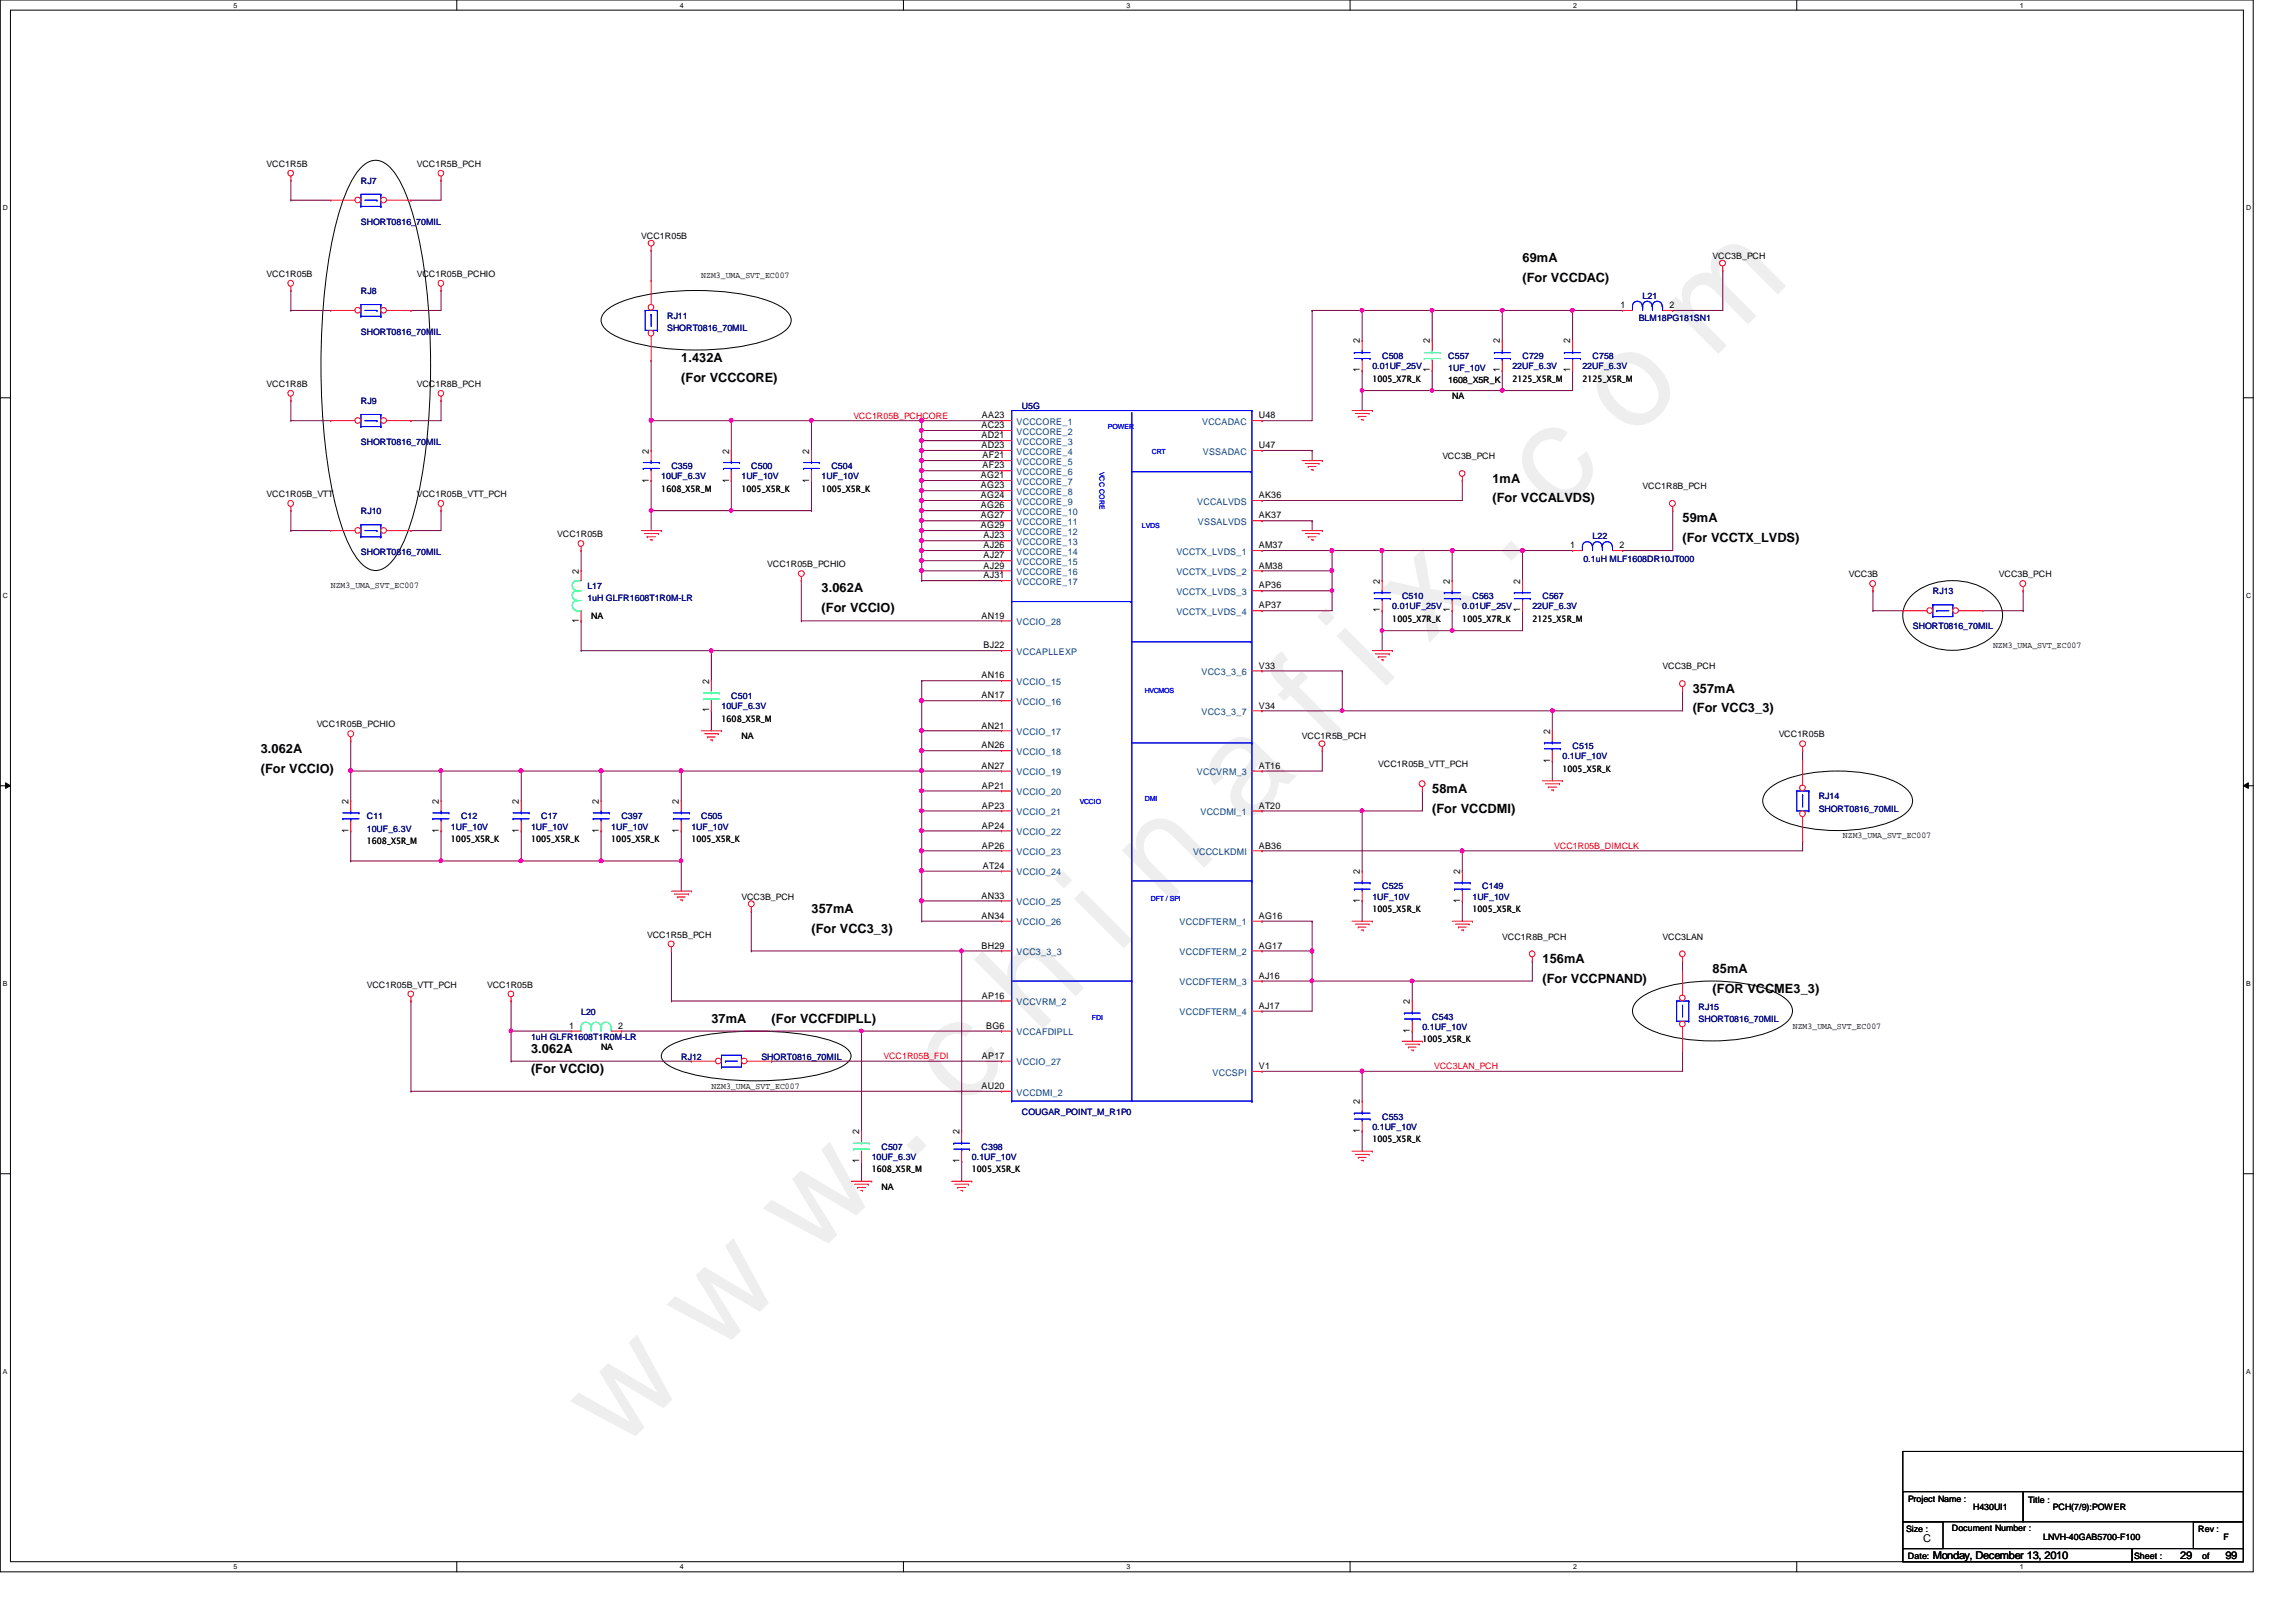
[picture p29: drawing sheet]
<svg xmlns="http://www.w3.org/2000/svg" width="297mm" height="210mm" viewBox="0 0 297 210" stroke-linecap="round" stroke-linejoin="round" font-family="sans-serif">
<defs><g id="words">
<text font-size="17.6" fill="#f0f" x="80.1" y="188" transform="rotate(-45 80.1 188)">w w w . c h i n a f i x . c o m</text>
<g font-size="1.7">
<text x="197" y="33.9">69mA</text>
<text x="197" y="36.5">(For VCCDAC)</text>
<text x="88.1" y="46.9">1.432A</text>
<text x="88.1" y="49.5">(For VCCCORE)</text>
<text x="193.1" y="62.4">1mA</text>
<text x="193.1" y="65">(For VCCALVDS)</text>
<text x="217.7" y="67.6">59mA</text>
<text x="217.7" y="70.2">(For VCCTX_LVDS)</text>
<text x="106.3" y="76.7">3.062A</text>
<text x="106.3" y="79.2">(For VCCIO)</text>
<text x="219" y="89.6">357mA</text>
<text x="219" y="92.2">(For VCC3_3)</text>
<text x="33.7" y="100">(For VCCIO)</text>
<text x="33.7" y="97.4">3.062A</text>
<text x="185.3" y="102.6">58mA</text>
<text x="185.3" y="105.2">(For VCCDMI)</text>
<text x="105" y="118.1">357mA</text>
<text x="105" y="120.7">(For VCC3_3)</text>
<text x="199.6" y="124.6">156mA</text>
<text x="221.6" y="125.9">85mA</text>
<text x="199.6" y="127.2">(For VCCPNAND)</text>
<text x="221.6" y="128.5">(FOR VCCME3_3)</text>
<text x="68.7" y="136.3">3.062A</text>
<text x="92" y="132.4">37mA</text>
<text x="99.8" y="132.4">(For VCCFDIPLL)</text>
<text x="68.7" y="138.9">(For VCCIO)</text>
</g>
<g font-size="1.4">
<text x="248.8" y="199.5">C</text>
<text x="250.1" y="201.7">Monday, December 13, 2010</text>
<text x="282.1" y="201.7">29</text>
<text x="287.9" y="201.7">99</text>
</g>
<g font-size="1.2">
<text x="209.6" y="39.9">1</text>
<text x="216" y="39.9">2</text>
<text x="175.9" y="44.4" transform="rotate(-90 175.9 44.4)">2</text>
<text x="185" y="44.4" transform="rotate(-90 185 44.4)">2</text>
<text x="194.1" y="44.4" transform="rotate(-90 194.1 44.4)">2</text>
<text x="203.2" y="44.4" transform="rotate(-90 203.2 44.4)">2</text>
<text x="175.9" y="48.2" transform="rotate(-90 175.9 48.2)">1</text>
<text x="185" y="48.2" transform="rotate(-90 185 48.2)">1</text>
<text x="194.1" y="48.2" transform="rotate(-90 194.1 48.2)">1</text>
<text x="203.2" y="48.2" transform="rotate(-90 203.2 48.2)">1</text>
<text x="83.9" y="58.7" transform="rotate(-90 83.9 58.7)">2</text>
<text x="94.3" y="58.7" transform="rotate(-90 94.3 58.7)">2</text>
<text x="104.7" y="58.7" transform="rotate(-90 104.7 58.7)">2</text>
<text x="127" y="55.4">AC23</text>
<text x="127" y="56.7">AD21</text>
<text x="127" y="58">AD23</text>
<text x="127" y="54.1">AA23</text>
<text x="127.1" y="59.3">AF21</text>
<text x="162.9" y="54.1">U48</text>
<text x="162.9" y="58">U47</text>
<text x="83.9" y="62.4" transform="rotate(-90 83.9 62.4)">1</text>
<text x="94.3" y="62.4" transform="rotate(-90 94.3 62.4)">1</text>
<text x="104.7" y="62.4" transform="rotate(-90 104.7 62.4)">1</text>
<text x="126.9" y="61.9">AG21</text>
<text x="126.9" y="63.2">AG23</text>
<text x="126.9" y="64.5">AG24</text>
<text x="126.9" y="65.8">AG26</text>
<text x="127.1" y="60.6">AF23</text>
<text x="162.9" y="64.5">AK36</text>
<text x="126.9" y="67.1">AG27</text>
<text x="126.9" y="68.4">AG29</text>
<text x="127.3" y="69.7">AJ23</text>
<text x="127.3" y="71">AJ26</text>
<text x="162.9" y="71">AM37</text>
<text x="162.9" y="67.1">AK37</text>
<text x="203.2" y="71">1</text>
<text x="209.5" y="71">2</text>
<text x="74.9" y="74.3" transform="rotate(-90 74.9 74.3)">2</text>
<text x="127.3" y="72.3">AJ27</text>
<text x="127.3" y="73.6">AJ29</text>
<text x="127.3" y="74.8">AJ31</text>
<text x="162.9" y="73.6">AM38</text>
<text x="162.9" y="76.2">AP36</text>
<text x="178.5" y="75.6" transform="rotate(-90 178.5 75.6)">2</text>
<text x="187.6" y="75.6" transform="rotate(-90 187.6 75.6)">2</text>
<text x="196.7" y="75.6" transform="rotate(-90 196.7 75.6)">2</text>
<text x="74.9" y="80.6" transform="rotate(-90 74.9 80.6)">1</text>
<text x="127" y="80.1">AN19</text>
<text x="127.3" y="83.9">BJ22</text>
<text x="162.9" y="78.7">AP37</text>
<text x="178.5" y="79.2" transform="rotate(-90 178.5 79.2)">1</text>
<text x="187.6" y="79.2" transform="rotate(-90 187.6 79.2)">1</text>
<text x="196.7" y="79.2" transform="rotate(-90 196.7 79.2)">1</text>
<text x="91.7" y="88.5" transform="rotate(-90 91.7 88.5)">2</text>
<text x="127" y="87.8">AN16</text>
<text x="162.9" y="86.5">V33</text>
<text x="91.7" y="92.2" transform="rotate(-90 91.7 92.2)">1</text>
<text x="127" y="94.3">AN21</text>
<text x="127" y="90.4">AN17</text>
<text x="162.9" y="91.7">V34</text>
<text x="200.5" y="95" transform="rotate(-90 200.5 95)">2</text>
<text x="127" y="96.9">AN26</text>
<text x="127" y="99.5">AN27</text>
<text x="162.9" y="99.5">AT16</text>
<text x="200.5" y="98.7" transform="rotate(-90 200.5 98.7)">1</text>
<text x="45.1" y="107.8" transform="rotate(-90 45.1 107.8)">1</text>
<text x="45.1" y="104.1" transform="rotate(-90 45.1 104.1)">2</text>
<text x="56.8" y="107.8" transform="rotate(-90 56.8 107.8)">1</text>
<text x="56.8" y="104.1" transform="rotate(-90 56.8 104.1)">2</text>
<text x="67.1" y="107.8" transform="rotate(-90 67.1 107.8)">1</text>
<text x="67.1" y="104.1" transform="rotate(-90 67.1 104.1)">2</text>
<text x="77.5" y="107.8" transform="rotate(-90 77.5 107.8)">1</text>
<text x="77.5" y="104.1" transform="rotate(-90 77.5 104.1)">2</text>
<text x="87.8" y="107.8" transform="rotate(-90 87.8 107.8)">1</text>
<text x="87.8" y="104.1" transform="rotate(-90 87.8 104.1)">2</text>
<text x="127" y="102.1">AP21</text>
<text x="127" y="104.6">AP23</text>
<text x="127" y="107.2">AP24</text>
<text x="162.9" y="104.6">AT20</text>
<text x="127" y="109.8">AP26</text>
<text x="127.2" y="112.4">AT24</text>
<text x="162.9" y="109.8">AB36</text>
<text x="175.9" y="113.1" transform="rotate(-90 175.9 113.1)">2</text>
<text x="188.9" y="113.1" transform="rotate(-90 188.9 113.1)">2</text>
<text x="127" y="116.3">AN33</text>
<text x="127" y="118.9">AN34</text>
<text x="162.9" y="118.9">AG16</text>
<text x="175.9" y="116.8" transform="rotate(-90 175.9 116.8)">1</text>
<text x="188.9" y="116.8" transform="rotate(-90 188.9 116.8)">1</text>
<text x="127" y="122.8">BH29</text>
<text x="162.9" y="122.8">AG17</text>
<text x="127" y="129.2">AP16</text>
<text x="162.9" y="130.6">AJ17</text>
<text x="162.9" y="126.7">AJ16</text>
<text x="182.4" y="130" transform="rotate(-90 182.4 130)">2</text>
<text x="73.6" y="133.1">1</text>
<text x="80" y="133.1">2</text>
<text x="127" y="137">AP17</text>
<text x="127.6" y="133.1">BG6</text>
<text x="182.4" y="133.7" transform="rotate(-90 182.4 133.7)">1</text>
<text x="127" y="140.9">AU20</text>
<text x="162.9" y="138.3">V1</text>
<text x="175.9" y="142.9" transform="rotate(-90 175.9 142.9)">2</text>
<text x="111.2" y="146.8" transform="rotate(-90 111.2 146.8)">2</text>
<text x="124.1" y="146.8" transform="rotate(-90 124.1 146.8)">2</text>
<text x="175.9" y="146.6" transform="rotate(-90 175.9 146.6)">1</text>
<text x="111.2" y="150.5" transform="rotate(-90 111.2 150.5)">1</text>
<text x="124.1" y="150.5" transform="rotate(-90 124.1 150.5)">1</text>
</g>
<g font-size="1.2" fill="#004080">
<text x="131.5" y="55">VCCCORE_1</text>
<text x="131.5" y="56.3">VCCCORE_2</text>
<text x="131.5" y="57.6">VCCCORE_3</text>
<text x="131.5" y="58.8">VCCCORE_4</text>
<text x="155.5" y="55">VCCADAC</text>
<text x="155.6" y="58.8">VSSADAC</text>
<text x="131.5" y="60.2">VCCCORE_5</text>
<text x="131.5" y="61.5">VCCCORE_6</text>
<text x="131.5" y="62.7">VCCCORE_7</text>
<text x="131.5" y="64.1">VCCCORE_8</text>
<text x="131.5" y="65.3">VCCCORE_9</text>
<text x="154.9" y="65.3">VCCALVDS</text>
<text x="131.5" y="66.6">VCCCORE_10</text>
<text x="131.5" y="67.9">VCCCORE_11</text>
<text x="131.5" y="69.2">VCCCORE_12</text>
<text x="131.5" y="70.5">VCCCORE_13</text>
<text x="131.5" y="71.8">VCCCORE_14</text>
<text x="152.2" y="71.8">VCCTX_LVDS_1</text>
<text x="155" y="67.9">VSSALVDS</text>
<text x="131.5" y="73.1">VCCCORE_15</text>
<text x="131.5" y="74.4">VCCCORE_16</text>
<text x="131.5" y="75.7">VCCCORE_17</text>
<text x="152.2" y="74.4">VCCTX_LVDS_2</text>
<text x="152.2" y="77">VCCTX_LVDS_3</text>
<text x="131.5" y="80.9">VCCIO_28</text>
<text x="152.2" y="79.6">VCCTX_LVDS_4</text>
<text x="131.5" y="88.6">VCCIO_15</text>
<text x="131.5" y="84.8">VCCAPLLEXP</text>
<text x="155.4" y="87.4">VCC3_3_6</text>
<text x="131.5" y="95.1">VCCIO_17</text>
<text x="131.5" y="91.2">VCCIO_16</text>
<text x="155.4" y="92.5">VCC3_3_7</text>
<text x="131.5" y="97.7">VCCIO_18</text>
<text x="131.5" y="100.3">VCCIO_19</text>
<text x="154.9" y="100.3">VCCVRM_3</text>
<text x="131.5" y="102.9">VCCIO_20</text>
<text x="131.5" y="105.5">VCCIO_21</text>
<text x="155.3" y="105.5">VCCDMI_1</text>
<text x="131.5" y="110.7">VCCIO_23</text>
<text x="131.5" y="113.3">VCCIO_24</text>
<text x="131.5" y="108.1">VCCIO_22</text>
<text x="154.3" y="110.7">VCCCLKDMI</text>
<text x="131.5" y="117.1">VCCIO_25</text>
<text x="131.5" y="119.8">VCCIO_26</text>
<text x="152.6" y="119.8">VCCDFTERM_1</text>
<text x="131.5" y="123.6">VCC3_3_3</text>
<text x="152.6" y="123.6">VCCDFTERM_2</text>
<text x="131.5" y="130.1">VCCVRM_2</text>
<text x="152.6" y="131.4">VCCDFTERM_4</text>
<text x="152.6" y="127.5">VCCDFTERM_3</text>
<text x="131.5" y="134">VCCAFDIPLL</text>
<text x="131.5" y="137.9">VCCIO_27</text>
<text x="131.5" y="141.8">VCCDMI_2</text>
<text x="156.9" y="139.2">VCCSPI</text>
</g>
<g font-size="1.1">
<text x="34.5" y="21.6">VCC1R5B</text>
<text x="53.9" y="21.6">VCC1R5B_PCH</text>
<text x="34.5" y="35.8">VCC1R05B</text>
<text x="53.9" y="35.8">VCC1R05B_PCHIO</text>
<text x="83" y="30.9">VCC1R05B</text>
<text x="90.7" y="36">NZM3_UMA_SVT_EC007</text>
<text x="221.6" y="33.5">VCC3B_PCH</text>
<text x="34.5" y="50.1">VCC1R8B</text>
<text x="53.9" y="50.1">VCC1R8B_PCH</text>
<text x="177.5" y="49.4">1005_X7R_K</text>
<text x="187.4" y="49.6">1608_X5R_K</text>
<text x="187.9" y="51.6">NA</text>
<text x="195.7" y="49.4">2125_X5R_M</text>
<text x="204.7" y="49.4">2125_X5R_M</text>
<text x="186.6" y="59.4">VCC3B_PCH</text>
<text x="34.5" y="64.3">VCC1R05B_VTT</text>
<text x="53.9" y="64.3">VCC1R05B_VTT_PCH</text>
<text x="85.6" y="63.6">1608_X5R_M</text>
<text x="95.9" y="63.6">1005_X5R_K</text>
<text x="106.3" y="63.6">1005_X5R_K</text>
<text x="212.5" y="63.3">VCC1R8B_PCH</text>
<text x="72.1" y="69.5">VCC1R05B</text>
<text x="42.8" y="76.1">NZM3_UMA_SVT_EC007</text>
<text x="99.3" y="73.4">VCC1R05B_PCHIO</text>
<text x="239.2" y="74.7">VCC3B</text>
<text x="258.6" y="74.7">VCC3B_PCH</text>
<text x="76.5" y="80.1">NA</text>
<text x="180.1" y="80.5">1005_X7R_K</text>
<text x="189.2" y="80.5">1005_X7R_K</text>
<text x="198.2" y="80.5">2125_X5R_M</text>
<text x="257.8" y="83.9">NZM3_UMA_SVT_EC007</text>
<text x="215.1" y="86.6">VCC3B_PCH</text>
<text x="41" y="94.1">VCC1R05B_PCHIO</text>
<text x="93.3" y="93.4">1608_X5R_M</text>
<text x="95.9" y="95.7">NA</text>
<text x="168.4" y="95.7">VCC1R5B_PCH</text>
<text x="230.1" y="95.4">VCC1R05B</text>
<text x="178.3" y="99.3">VCC1R05B_VTT_PCH</text>
<text x="202.1" y="99.9">1005_X5R_K</text>
<text x="47.5" y="109.2">1608_X5R_M</text>
<text x="58.3" y="109">1005_X5R_K</text>
<text x="68.7" y="109">1005_X5R_K</text>
<text x="79.1" y="109">1005_X5R_K</text>
<text x="89.4" y="109">1005_X5R_K</text>
<text x="238.4" y="108.5">NZM3_UMA_SVT_EC007</text>
<text x="95.9" y="116.4">VCC3B_PCH</text>
<text x="177.5" y="118.1">1005_X5R_K</text>
<text x="190.5" y="118.1">1005_X5R_K</text>
<text x="83.7" y="121.3">VCC1R5B_PCH</text>
<text x="194.3" y="121.6">VCC1R8B_PCH</text>
<text x="215.1" y="121.6">VCC3LAN</text>
<text x="47.5" y="127.8">VCC1R05B_VTT_PCH</text>
<text x="63" y="127.8">VCC1R05B</text>
<text x="77.8" y="135.8">NA</text>
<text x="184" y="134.9">1005_X5R_K</text>
<text x="231.9" y="133.1">NZM3_UMA_SVT_EC007</text>
<text x="92" y="140.9">NZM3_UMA_SVT_EC007</text>
<text x="177.5" y="147.8">1005_X5R_K</text>
<text x="112.8" y="151.7">1608_X5R_M</text>
<text x="114" y="154">NA</text>
<text x="125.7" y="151.7">1005_X5R_K</text>
<text x="246.8" y="194.4">Project Name :</text>
<text x="255.3" y="195.4">H430UI1</text>
<text x="262.4" y="194.5">Title :</text>
<text x="265.6" y="195.4">PCH(7/9):POWER</text>
<text x="246.6" y="198.3">Size :</text>
<text x="246.8" y="201.8">Date:</text>
<text x="252.5" y="198.2">Document Number :</text>
<text x="264.3" y="199.3">LNVH-40GAB5700-F100</text>
<text x="276.1" y="201.8">Sheet :</text>
<text x="284.4" y="198.3">Rev :</text>
<text x="284.9" y="201.8">of</text>
<text x="287.7" y="199.3">F</text>
</g>
<g font-size="1.1" fill="#000080">
<text x="46.7" y="23.8">RJ7</text>
<text x="46.7" y="29.1">SHORT0816_70MIL</text>
<text x="46.7" y="38.1">RJ8</text>
<text x="86.3" y="41.3">RJ11</text>
<text x="212" y="41.5">BLM18PG181SN1</text>
<text x="212.5" y="38.7">L21</text>
<text x="46.7" y="43.3">SHORT0816_70MIL</text>
<text x="86.3" y="42.8">SHORT0816_70MIL</text>
<text x="177.5" y="47.8">0.01UF_25V</text>
<text x="178.8" y="46.4">C508</text>
<text x="187.4" y="46.4">C557</text>
<text x="195.7" y="47.8">22UF_6.3V</text>
<text x="197" y="46.4">C729</text>
<text x="204.7" y="47.8">22UF_6.3V</text>
<text x="206" y="46.4">C758</text>
<text x="46.7" y="52.3">RJ9</text>
<text x="132.2" y="52.9">U5G</text>
<text x="187.4" y="48">1UF_10V</text>
<text x="46.7" y="57.6">SHORT0816_70MIL</text>
<text x="85.6" y="62">10UF_6.3V</text>
<text x="86.9" y="60.7">C359</text>
<text x="95.9" y="62">1UF_10V</text>
<text x="97.2" y="60.7">C500</text>
<text x="106.3" y="62">1UF_10V</text>
<text x="107.6" y="60.7">C504</text>
<text x="46.7" y="66.5">RJ10</text>
<text x="46.7" y="71.8">SHORT0816_70MIL</text>
<text x="206" y="69.8">L22</text>
<text x="76" y="76.2">L17</text>
<text x="76" y="77.8">1uH GLFR1608T1R0M-LR</text>
<text x="181.4" y="77.6">C510</text>
<text x="190.5" y="77.6">C563</text>
<text x="199.6" y="77.6">C567</text>
<text x="204.8" y="72.8">0.1uH MLF1608DR10JT000</text>
<text x="250.1" y="76.9">RJ13</text>
<text x="180.1" y="78.8">0.01UF_25V</text>
<text x="189.2" y="78.8">0.01UF_25V</text>
<text x="198.2" y="78.8">22UF_6.3V</text>
<text x="247.5" y="81.4">SHORT0816_70MIL</text>
<text x="93.3" y="91.8">10UF_6.3V</text>
<text x="94.6" y="90.5">C501</text>
<text x="202.1" y="98.3">0.1UF_10V</text>
<text x="203.5" y="97">C515</text>
<text x="47.5" y="106">C11</text>
<text x="47.5" y="107.6">10UF_6.3V</text>
<text x="58.3" y="107.4">1UF_10V</text>
<text x="59.6" y="106">C12</text>
<text x="68.7" y="107.4">1UF_10V</text>
<text x="70" y="106">C17</text>
<text x="79.1" y="107.4">1UF_10V</text>
<text x="80.4" y="106">C397</text>
<text x="89.4" y="107.4">1UF_10V</text>
<text x="90.7" y="106">C505</text>
<text x="235.3" y="103.5">RJ14</text>
<text x="235.3" y="105">SHORT0816_70MIL</text>
<text x="177.5" y="116.4">1UF_10V</text>
<text x="178.8" y="115.1">C525</text>
<text x="190.5" y="116.4">1UF_10V</text>
<text x="191.8" y="115.1">C149</text>
<text x="75.2" y="131.3">L20</text>
<text x="185.3" y="132">C543</text>
<text x="219.7" y="130.6">RJ15</text>
<text x="68.7" y="134.5">1uH GLFR1608T1R0M-LR</text>
<text x="88.1" y="137.1">RJ12</text>
<text x="98.5" y="137.1">SHORT0816_70MIL</text>
<text x="184" y="133.3">0.1UF_10V</text>
<text x="219.7" y="132.2">SHORT0816_70MIL</text>
<text x="114" y="148.8">C507</text>
<text x="127" y="148.8">C398</text>
<text x="132.2" y="144.3">COUGAR_POINT_M_R1P0</text>
<text x="177.5" y="146.2">0.1UF_10V</text>
<text x="178.8" y="144.9">C553</text>
<text x="112.8" y="150.1">10UF_6.3V</text>
<text x="125.7" y="150.1">0.1UF_10V</text>
</g>
<g font-size="1.1" fill="#f00">
<text x="110.4" y="54.2">VCC1R05B_PCHCORE</text>
<text x="201.1" y="109.9">VCC1R05B_DIMCLK</text>
<text x="114.3" y="137.1">VCC1R05B_FDI</text>
<text x="185.5" y="138.4">VCC3LAN_PCH</text>
</g>
<g font-size=".9">
<text x="30.2" y="1">5</text>
<text x="88" y="1">4</text>
<text x="145.8" y="1">3</text>
<text x="203.5" y="1">2</text>
<text x="261.3" y="1">1</text>
<text x=".4" y="27.2">D</text>
<text x="290.6" y="27.2">D</text>
<text x=".4" y="77.3">C</text>
<text x="290.6" y="77.3">C</text>
<text x=".4" y="127.6">B</text>
<text x="290.6" y="127.6">B</text>
<text x=".4" y="177.8">A</text>
<text x="290.6" y="177.8">A</text>
<text x="30.2" y="203.1">5</text>
<text x="88" y="203.1">4</text>
<text x="145.8" y="203.1">3</text>
<text x="203.5" y="203.1">2</text>
<text x="261.3" y="203.1">1</text>
</g>
<g font-size=".9" fill="#00f">
<text x="143.3" y="55.5">POWER</text>
<text x="149" y="58.7">CRT</text>
<text x="142.2" y="61" transform="rotate(90 142.2 61)">VCC CORE</text>
<text x="147.7" y="68.3">LVDS</text>
<text x="148.1" y="89.7">HVCMOS</text>
<text x="139.7" y="104.1">VCCIO</text>
<text x="148.1" y="103.7">DMI</text>
<text x="148.9" y="116.6">DFT / SPI</text>
<text x="141.3" y="132">FDI</text>
</g>
</g></defs>
<path d="M0 0h291.5v203.4h-291.5zM1.4 1.3h288.8v200.8h-288.8z" fill="none" stroke="#000" stroke-width=".13"/>
<g fill="#fff">
<path d="M30.2 .2h.5v1h-.5z"/>
<path d="M30.2 202.3h.5v1h-.5z"/>
</g>
<path d="M59.1 0v1.3M59.1 202.1v1.3" fill="none" stroke="#000" stroke-width=".13"/>
<g fill="#fff">
<path d="M88 .2h.5v1h-.5z"/>
<path d="M88 202.3h.5v1h-.5z"/>
</g>
<path d="M116.9 0v1.3M116.9 202.1v1.3" fill="none" stroke="#000" stroke-width=".13"/>
<g fill="#fff">
<path d="M145.8 .2h.5v1h-.5z"/>
<path d="M145.8 202.3h.5v1h-.5z"/>
</g>
<path d="M174.7 0v1.3M174.7 202.1v1.3" fill="none" stroke="#000" stroke-width=".13"/>
<g fill="#fff">
<path d="M203.5 .2h.5v1h-.5z"/>
<path d="M203.5 202.3h.5v1h-.5z"/>
</g>
<path d="M232.4 0v1.3M232.4 202.1v1.3" fill="none" stroke="#000" stroke-width=".13"/>
<g fill="#fff">
<path d="M261.3 .2h.5v1h-.5z"/>
<path d="M261.3 202.3h.5v1h-.5z"/>
<path d="M.4 26.4h.6v1h-.6z"/>
<path d="M290.6 26.4h.6v1h-.6z"/>
<path d="M.4 76.5h.6v1.1h-.6z"/>
<path d="M290.6 76.5h.6v1.1h-.6z"/>
</g>
<path d="M0 51.5h1.4M290.2 51.5h1.3" fill="none" stroke="#000" stroke-width=".13"/>
<g fill="#fff">
<path d="M.4 126.7h.6v1.1h-.6z"/>
<path d="M290.6 126.7h.6v1.1h-.6z"/>
</g>
<path d="M0 101.7h1.4M.7 101.3l.7 .4-.7 .3zM290.2 101.7l.7-.4v.7zM290.2 101.7h1.3" fill="none" stroke="#000" stroke-width=".13"/>
<path d="M.7 101.3l.7 .4-.7 .3zM290.2 101.7l.7-.4v.7z" fill="#000"/>
<g fill="#fff">
<path d="M.4 177h.5v1h-.5z"/>
<path d="M290.6 177h.5v1h-.5z"/>
</g>
<path d="M46.6 21.8a2.42 2.42 0 0 1 4 0 18.2 18.2 0 0 1 3.2 7.6 87.9 87.9 0 0 1 1.1 29.9 39.1 39.1 0 0 1-3.1 11.7 5.4 5.4 0 0 1-2.5 2.7 2.44 2.44 0 0 1-2.7-.9 18.3 18.3 0 0 1-3.2-7.6 88.8 88.8 0 0 1-1.1-29.9 39.1 39.1 0 0 1 3.1-11.7l.6-1zM247.4 77a8.3 8.3 0 0 1 10.4 0 3.5 3.5 0 0 1 0 5.3 8.2 8.2 0 0 1-10.4 0 3.5 3.5 0 0 1 0-5.3zM228.9 102a11.8 11.8 0 0 1 6-2.1 20.6 20.6 0 0 1 10.2 1.2 4.1 4.1 0 0 1 2.2 2 1.93 1.93 0 0 1-.8 2.2 12 12 0 0 1-6 2 20.4 20.4 0 0 1-10.1-1.1 4.1 4.1 0 0 1-2.2-2 1.96 1.96 0 0 1 .7-2.2zM0 151.9h1.4M290.2 151.9h1.3" fill="none" stroke="#000" stroke-width=".13"/>
<g fill="none" stroke="#800040" stroke-width=".13">
<path d="M37.6 51.8h.1M37.6 51.8v2.6M57.1 51.8h.1M57.1 51.8v2.6M37.6 68.7h.1M37.6 66.1h.1M37.6 66.1v2.6M37.6 68.7h5.2M53.2 68.7h.1M57.1 66.1h.1M57.1 66.1v2.6h-3.9M67.4 99.8h.1"/>
<path d="M67.4 99.8v3.8M88.1 99.8h31.1M92 84.2h37.6M176.2 138.6h41.5"/>
</g>
<circle cx="67.4" cy="99.7" r=".26" fill="#f0f"/>
<circle cx="67.4" cy="99.7" r=".26" fill="none" stroke="#f0f" stroke-width=".13"/>
<path d="M57.1 99.8h.1M57.1 99.8v3.8M67.4 107.5h.1M67.4 107.5v3.9M86.9 129.5h42.7" fill="none" stroke="#800040" stroke-width=".13"/>
<path d="M56.9 99.5h.1l.2 .1v.3l-.2 .1-.1-.1z" fill-rule="evenodd" fill="#f0f"/>
<path d="M56.9 99.5h.1l.2 .1v.3l-.2 .1-.1-.1z" fill="none" stroke="#f0f" stroke-width=".13"/>
<path d="M45.4 99.8h.1M45.4 99.8v3.8M57.1 107.5h.1M57.1 107.5v3.9" fill="none" stroke="#800040" stroke-width=".13"/>
<circle cx="45.4" cy="99.7" r=".26" fill="#f0f"/>
<circle cx="45.4" cy="99.7" r=".26" fill="none" stroke="#f0f" stroke-width=".13"/>
<path d="M66.1 133.4h.1M66.1 133.4v3.9" fill="none" stroke="#800040" stroke-width=".13"/>
<path d="M65.9 133.2h.4v.2v.2h-.2h-.2z" fill-rule="evenodd" fill="#f0f"/>
<path d="M65.9 133.2h.4v.2v.2h-.2h-.2z" fill="none" stroke="#f0f" stroke-width=".13"/>
<path d="M45.4 107.5h.1M45.4 111.4h.1M45.4 107.5v3.9M45.4 111.4h11.7M67.4 111.4h.1M67.4 111.4h10.4M80.4 133.4h31.1" fill="none" stroke="#800040" stroke-width=".13"/>
<circle cx="67.4" cy="111.4" r=".25" fill="#f0f"/>
<circle cx="67.4" cy="111.4" r=".25" fill="none" stroke="#f0f" stroke-width=".13"/>
<path d="M57.1 111.4h.1M57.1 111.4h10.3" fill="none" stroke="#800040" stroke-width=".13"/>
<path d="M56.9 111.2h.3l.1 .2-.1 .2h-.2h-.1z" fill-rule="evenodd" fill="#f0f"/>
<path d="M56.9 111.2h.3l.1 .2-.1 .2h-.2h-.1z" fill="none" stroke="#f0f" stroke-width=".13"/>
<g fill="none" stroke="#800040" stroke-width=".13">
<path d="M37.6 37.6h.1M37.6 25.9h.1M37.6 23.3h.1M37.6 23.3v2.6M37.6 37.6v2.6M37.6 25.9h5.2M53.2 25.9h.1M57.1 37.6h.1M57.1 23.3h.1M57.1 37.6v2.6h-3.9M57.1 23.3v2.6h-3.9M37.6 40.2h.1"/>
<path d="M37.6 54.4h.1M37.6 40.2h5.2M37.6 54.4h5.2M53.2 40.2h.1M53.2 54.4h.1M53.2 54.4h3.9M242.3 79h.1M242.3 76.5h.1M242.3 79h3.9M242.3 76.5v2.5M256.5 79h5.2M261.7 79h.1"/>
<path d="M261.7 76.5h.1M261.7 76.5v2.5M45.4 99.8h.1M45.4 95.9h.1M45.4 99.8h32.4M45.4 95.9v3.9M57.1 99.8h.1M67.4 99.8h.1M189.2 110.1h44M53.2 129.5h.1M53.2 129.5v11.7M66.1 133.4h.1"/>
<path d="M66.1 129.5h.1M66.1 137.3h.1M66.1 133.4h7.8M66.1 129.5v3.9M66.1 137.3h23.3M99.8 137.3h29.8M53.2 141.2h.1M53.2 141.2h76.4"/>
</g>
<g fill="none" stroke="#f00" stroke-width=".13">
<path d="M37.6 37.6h.1M37.6 23.3h.1M37.6 22.8v.5M37.6 37.1v.5M57.1 37.6h.1M57.1 23.3h.1M57.1 22.8v.5M57.1 37.1v.5M37.6 51.8h.1M37.6 51.3v.5M57.1 51.8h.1M57.1 51.3v.5"/>
<path d="M37.6 66.1h.1M37.6 65.6v.5M57.1 66.1h.1M57.1 65.6v.5M242.3 76.5h.1M242.3 75.9v.6M261.7 76.5h.1M261.7 75.9v.6M45.4 95.9h.1M45.4 95.4v.5M45.4 107.5h.1M45.4 103.6h.1"/>
<path d="M45.4 103.6v1.3M45.4 106.3v1.2M53.2 129.5h.1M53.2 129v.5M66.1 129.5h.1M66.1 129v.5"/>
<circle cx="37.6" cy="36.7" r=".38"/>
<circle cx="37.6" cy="22.4" r=".37"/>
<circle cx="57" cy="36.7" r=".38"/>
<circle cx="57" cy="22.4" r=".37"/>
<circle cx="37.6" cy="50.9" r=".37"/>
<circle cx="57" cy="50.9" r=".37"/>
<circle cx="37.6" cy="65.1" r=".38"/>
<circle cx="57" cy="65.1" r=".38"/>
<circle cx="242.3" cy="75.5" r=".38"/>
<circle cx="261.7" cy="75.5" r=".38"/>
<circle cx="45.4" cy="94.9" r=".38"/>
<circle cx="53.1" cy="128.6" r=".37"/>
<circle cx="66.1" cy="128.6" r=".37"/>
</g>
<path d="M246.2 196.9h5.2v3.5h-5.2zM246.2 193h15.5v3.9h-15.5zM246.2 187.8h44v14.3h-44zM261.7 193h28.5v3.9h-28.5zM283.8 196.9h6.4v3.5h-6.4zM246.2 200.4h29.6v1.7h-29.6zM275.8 200.4h14.4v1.7h-14.4z" fill="none" stroke="#000" stroke-width=".13"/>
<g fill="none" stroke="#00f" stroke-width=".13">
<path d="M46.7 26.7h.1M46.7 26.7h2.6M47.2 25.9h1.6M48.8 25.9h.1M49.3 25.1h.1M49.3 26.7h.1M49.3 25.1h-2.6v1.6M49.3 25.1v1.6M44.4 106h.1M44.4 105.2h2M44.4 106h2M45.4 106h.1"/>
<path d="M45.4 105.2h.1M45.4 104.9v.3M45.4 106v.3M46.4 105.2h.1"/>
</g>
<circle cx="46.3" cy="25.9" r=".37" fill="#fff"/>
<g fill="none" stroke="#f00" stroke-width=".13">
<path d="M42.8 25.9h.1M42.8 25.9h3.1"/>
<circle cx="46.3" cy="25.9" r=".37"/>
</g>
<circle cx="49.6" cy="25.9" r=".37" fill="#fff"/>
<g fill="none" stroke="#f00" stroke-width=".13">
<path d="M50 25.9h3.2M53.2 25.9h.1"/>
<circle cx="49.6" cy="25.9" r=".37"/>
</g>
<path d="M130.9 53.1h31.1v89.4h-31.1zM146.4 53.4v89M250.1 79.8h.1M250.1 78.3h.1M250.1 78.3h2.5M250.1 78.3v1.5M250.6 79h.1M250.6 79h1.5M252.6 78.3h.1M252.6 78.3v1.5h-2.5" fill="none" stroke="#00f" stroke-width=".13"/>
<circle cx="253" cy="79" r=".37" fill="#fff"/>
<g fill="none" stroke="#f00" stroke-width=".13">
<path d="M253.4 79h3.1M256.5 79h.1"/>
<circle cx="253" cy="79" r=".37"/>
</g>
<circle cx="249.6" cy="79" r=".37" fill="#fff"/>
<g fill="none" stroke="#f00" stroke-width=".13">
<path d="M246.2 79h.1M246.2 79h3.1M57.1 107.5h.1M57.1 103.6h.1M57.1 103.6v1.3M57.1 106.3v1.2M67.4 107.5h.1M67.4 103.6h.1M67.4 103.6v1.3M67.4 106.3v1.2"/>
<circle cx="249.6" cy="79" r=".37"/>
</g>
<g fill="none" stroke="#00f" stroke-width=".13">
<path d="M46.7 55.2h.1M46.7 55.2h2.6M47.2 54.4h1.6M48.8 54.4h.1M49.3 53.6h.1M49.3 55.2h.1M49.3 53.6h-2.6v1.6M49.3 53.6v1.6M56 106h.1M56 105.2h2.1M56 106h2.1M57.1 106h.1"/>
<path d="M57.1 105.2h.1M57.1 104.9v.3M57.1 106v.3M58.1 105.2h.1M66.4 106h.1M66.4 105.2h2M66.4 106h2M67.4 106h.1M67.4 105.2h.1M67.4 104.9v.3M67.4 106v.3"/>
</g>
<circle cx="46.3" cy="54.4" r=".37" fill="#fff"/>
<g fill="none" stroke="#f00" stroke-width=".13">
<path d="M42.8 54.4h.1M42.8 54.4h3.1"/>
<circle cx="46.3" cy="54.4" r=".37"/>
</g>
<circle cx="49.6" cy="54.4" r=".37" fill="#fff"/>
<g fill="none" stroke="#f00" stroke-width=".13">
<path d="M50 54.4h3.2M53.2 54.4h.1"/>
<circle cx="49.6" cy="54.4" r=".37"/>
</g>
<path d="M46.7 69.5h.1M46.7 69.5h2.6M47.2 68.7h1.6M48.8 68.7h.1M49.3 67.9h.1M49.3 69.5h.1M49.3 67.9h-2.6v1.6M49.3 67.9v1.6" fill="none" stroke="#00f" stroke-width=".13"/>
<circle cx="46.3" cy="68.6" r=".37" fill="#fff"/>
<g fill="none" stroke="#f00" stroke-width=".13">
<path d="M42.8 68.7h.1M42.8 68.7h3.1"/>
<circle cx="46.3" cy="68.6" r=".37"/>
</g>
<circle cx="49.6" cy="68.6" r=".37" fill="#fff"/>
<g fill="none" stroke="#f00" stroke-width=".13">
<path d="M50 68.7h3.2M53.2 68.7h.1"/>
<circle cx="49.6" cy="68.6" r=".37"/>
</g>
<path d="M49.3 39.4h.1M49.3 39.4h-2.6v1.5M49.3 39.4v1.5M46.7 40.9h.1M46.7 40.9h2.6M47.2 40.2h1.6M48.8 40.2h.1M49.3 40.9h.1" fill="none" stroke="#00f" stroke-width=".13"/>
<circle cx="46.3" cy="40.1" r=".37" fill="#fff"/>
<g fill="none" stroke="#f00" stroke-width=".13">
<path d="M42.8 40.2h.1M42.8 40.2h3.1"/>
<circle cx="46.3" cy="40.1" r=".37"/>
</g>
<circle cx="49.6" cy="40.1" r=".37" fill="#fff"/>
<g fill="none" stroke="#f00" stroke-width=".13">
<path d="M50 40.2h3.2M53.2 40.2h.1"/>
<circle cx="49.6" cy="40.1" r=".37"/>
</g>
<circle cx="67.4" cy="99.7" r=".26" fill="#f0f"/>
<circle cx="67.4" cy="99.7" r=".26" fill="none" stroke="#f0f" stroke-width=".13"/>
<path d="M56.9 99.5h.1l.2 .1v.3l-.2 .1-.1-.1z" fill-rule="evenodd" fill="#f0f"/>
<path d="M56.9 99.5h.1l.2 .1v.3l-.2 .1-.1-.1z" fill="none" stroke="#f0f" stroke-width=".13"/>
<circle cx="45.4" cy="99.7" r=".26" fill="#f0f"/>
<circle cx="45.4" cy="99.7" r=".26" fill="none" stroke="#f0f" stroke-width=".13"/>
<path d="M65.9 133.2h.4v.2v.2h-.2h-.2z" fill-rule="evenodd" fill="#f0f"/>
<path d="M65.9 133.2h.4v.2v.2h-.2h-.2z" fill="none" stroke="#f0f" stroke-width=".13"/>
<circle cx="67.4" cy="111.4" r=".25" fill="#f0f"/>
<circle cx="67.4" cy="111.4" r=".25" fill="none" stroke="#f0f" stroke-width=".13"/>
<path d="M56.9 111.2h.3l.1 .2-.1 .2h-.2h-.1z" fill-rule="evenodd" fill="#f0f"/>
<path d="M56.9 111.2h.3l.1 .2-.1 .2h-.2h-.1z" fill="none" stroke="#f0f" stroke-width=".13"/>
<use href="#words"/>
</svg>
